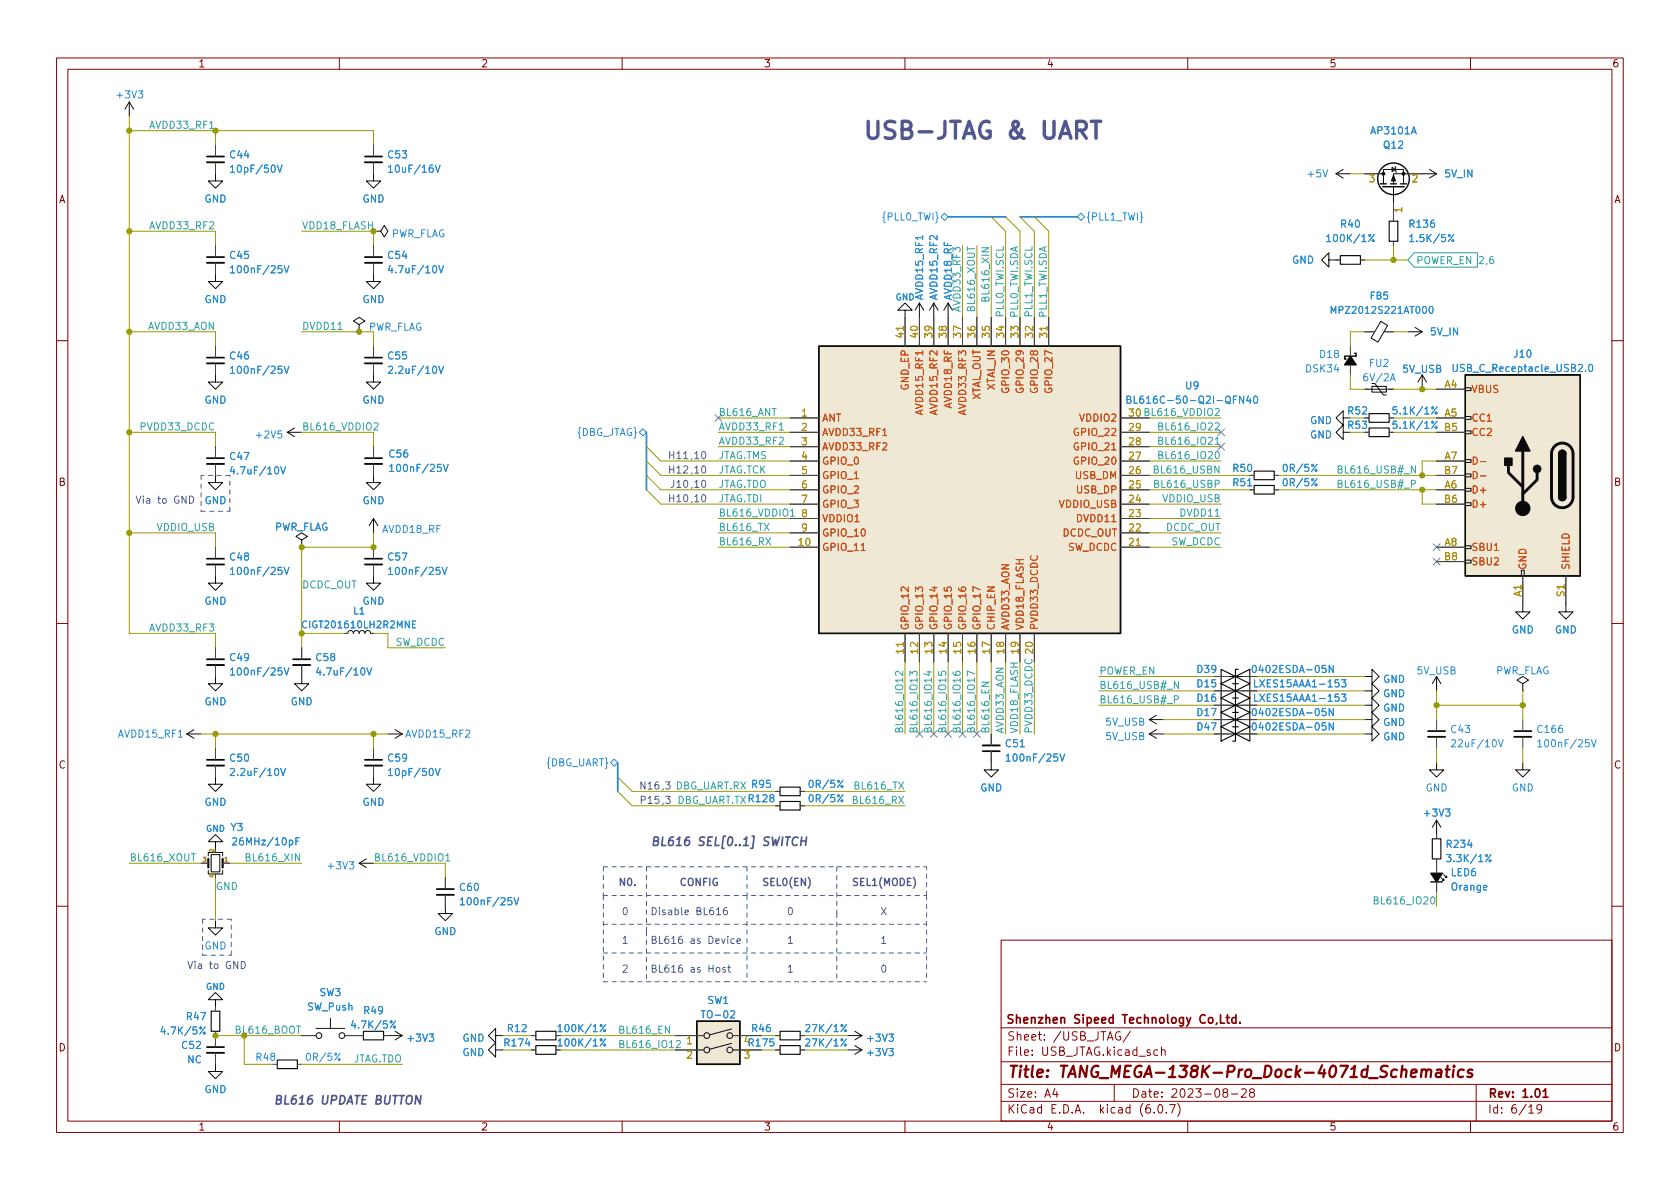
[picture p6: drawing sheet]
<svg xmlns="http://www.w3.org/2000/svg" width="297mm" height="210mm" viewBox="0 0 297 210" stroke-linecap="round" stroke-linejoin="round" font-family="sans-serif">
<defs><g id="words">
<text font-size="4.2" fill="#515593" x="152.4" y="24.6">USB-JTAG &amp; UART</text>
<text font-size="2.8" fill="#840000" x="178" y="190.6">Title: TANG_MEGA-138K-Pro_Dock-4071d_Schematics</text>
<g font-size="2.1" fill="#515593">
<text x="114.9" y="149.6">BL616 SEL[0..1] SWITCH</text>
<text x="48.3" y="195.3">BL616 UPDATE BUTTON</text>
</g>
<g font-size="2.1" fill="#840000">
<text x="177.8" y="181">Shenzhen Sipeed Technology Co,Ltd.</text>
<text x="178" y="184">Sheet: /USB_JTAG/</text>
<text x="178" y="186.7">File: USB_JTAG.kicad_sch</text>
<text x="178" y="196.9">KiCad E.D.A. kicad (6.0.7)</text>
<text x="178" y="194.1">Size: A4</text>
<text x="200" y="194.1">Date: 2023-08-28</text>
<text x="263" y="194.1">Rev: 1.01</text>
<text x="263" y="196.9">Id: 6/19</text>
</g>
<g font-size="1.8" fill="#840000">
<text x="35" y="11.9">1</text>
<text x="85" y="11.9">2</text>
<text x="135" y="11.9">3</text>
<text x="185" y="11.9">4</text>
<text x="235" y="11.9">5</text>
<text x="285" y="11.9">6</text>
<text x="10.3" y="35.9">A</text>
<text x="285.3" y="35.9">A</text>
<text x="10.3" y="85.9">B</text>
<text x="285.3" y="85.9">B</text>
<text x="10.3" y="135.9">C</text>
<text x="285.3" y="135.9">C</text>
<text x="10.3" y="185.9">D</text>
<text x="285.3" y="185.9">D</text>
<text x="35" y="199.9">1</text>
<text x="85" y="199.9">2</text>
<text x="135" y="199.9">3</text>
<text x="185" y="199.9">4</text>
<text x="235" y="199.9">5</text>
<text x="285" y="199.9">6</text>
</g>
<g font-size="1.8" fill="#268bd2">
<text x="20.8" y="17.4">+3V3</text>
<text x="242.5" y="23.7">AP3101A</text>
<text x="40.7" y="28">C44</text>
<text x="68.7" y="28">C53</text>
<text x="244.7" y="26.3">Q12</text>
<text x="36.1" y="35.8">GND</text>
<text x="41.4" y="30.5">10pF/50V</text>
<text x="64.1" y="35.8">GND</text>
<text x="69.3" y="30.5">10uF/16V</text>
<text x="231.3" y="31.4">+5V</text>
<text x="255.5" y="31.4">5V_IN</text>
<text x="69" y="42">PWR_FLAG</text>
<text x="156.3" y="39">{PLL0_TWI}</text>
<text x="192" y="39">{PLL1_TWI}</text>
<text x="237.1" y="40.3">R40</text>
<text x="249.3" y="40.3">R136</text>
<text x="40.7" y="45.8">C45</text>
<text x="68.7" y="45.8">C54</text>
<text x="228.4" y="46.6">GND</text>
<text x="235.1" y="42.8">100K/1%</text>
<text x="249.8" y="42.8">1.5K/5%</text>
<text x="36.1" y="53.6">GND</text>
<text x="41.5" y="48.3">100nF/25V</text>
<text x="64.1" y="53.6">GND</text>
<text x="69.4" y="48.3">4.7uF/10V</text>
<text x="163.2" y="52.9" transform="rotate(-90 163.2 52.9)">AVDD15_RF1</text>
<text x="165.7" y="52.9" transform="rotate(-90 165.7 52.9)">AVDD15_RF2</text>
<text x="168.3" y="53" transform="rotate(-90 168.3 53)">AVDD18_RF</text>
<text x="65" y="58.5">PWR_FLAG</text>
<text x="253" y="59.3">5V_IN</text>
<text x="40.7" y="63.6">C46</text>
<text x="68.7" y="63.6">C55</text>
<text x="231" y="65.8">DSK34</text>
<text x="233.4" y="63.3">D18</text>
<text x="242.2" y="64.9">FU2</text>
<text x="248" y="65.9">5V_USB</text>
<text x="257.5" y="65.8">USB_C_Receptacle_USB2.0</text>
<text x="267.8" y="63.2">J10</text>
<text x="36.1" y="71.4">GND</text>
<text x="41.5" y="66.1">100nF/25V</text>
<text x="64.1" y="71.4">GND</text>
<text x="69.4" y="66.1">2.2uF/10V</text>
<text x="201.3" y="71.4">BL616C-50-Q2I-QFN40</text>
<text x="209.7" y="68.8">U9</text>
<text x="241.4" y="67.4">6V/2A</text>
<text x="45.5" y="77.5">+2V5</text>
<text x="101.8" y="77.1">{DBG_JTAG}</text>
<text x="231.6" y="75">GND</text>
<text x="231.6" y="77.5">GND</text>
<text x="246.8" y="75.8">5.1K/1%</text>
<text x="246.8" y="73.3">5.1K/1%</text>
<text x="40.7" y="81.3">C47</text>
<text x="41.4" y="83.9">4.7uF/10V</text>
<text x="68.9" y="80.9">C56</text>
<text x="69.6" y="83.4">100nF/25V</text>
<text x="227.2" y="83.4">0R/5%</text>
<text x="36.1" y="89.1">GND</text>
<text x="64.1" y="89.1">GND</text>
<text x="218.1" y="86">R51</text>
<text x="227.2" y="86">0R/5%</text>
<text x="48.4" y="93.8">PWR_FLAG</text>
<text x="67.6" y="94.2">AVDD18_RF</text>
<text x="40.7" y="99.1">C48</text>
<text x="41.5" y="101.7">100nF/25V</text>
<text x="68.7" y="99.1">C57</text>
<text x="69.4" y="101.7">100nF/25V</text>
<text x="36.1" y="106.9">GND</text>
<text x="64.1" y="106.9">GND</text>
<text x="267.3" y="112">GND</text>
<text x="274.9" y="112">GND</text>
<text x="40.7" y="116.9">C49</text>
<text x="41.5" y="119.4">100nF/25V</text>
<text x="56" y="116.9">C58</text>
<text x="56.7" y="119.4">4.7uF/10V</text>
<text x="211.7" y="119">D39</text>
<text x="222.3" y="119">0402ESDA-05N</text>
<text x="250.6" y="119.2">5V_USB</text>
<text x="264.3" y="119.2">PWR_FLAG</text>
<text x="36.1" y="124.7">GND</text>
<text x="51.4" y="124.7">GND</text>
<text x="211.7" y="124.1">D16</text>
<text x="211.7" y="121.5">D15</text>
<text x="222.4" y="124.1">LXES15AAA1-153</text>
<text x="222.4" y="121.5">LXES15AAA1-153</text>
<text x="244.5" y="123.3">GND</text>
<text x="244.5" y="125.8">GND</text>
<text x="244.5" y="120.7">GND</text>
<text x="21" y="130.4">AVDD15_RF1</text>
<text x="71.8" y="130.4">AVDD15_RF2</text>
<text x="195.5" y="128.3">5V_USB</text>
<text x="195.5" y="130.9">5V_USB</text>
<text x="211.7" y="126.6">D17</text>
<text x="211.7" y="129.2">D47</text>
<text x="222.3" y="126.6">0402ESDA-05N</text>
<text x="222.3" y="129.2">0402ESDA-05N</text>
<text x="244.5" y="130.9">GND</text>
<text x="244.5" y="128.4">GND</text>
<text x="256.6" y="129.6">C43</text>
<text x="272" y="129.6">C166</text>
<text x="40.7" y="134.7">C50</text>
<text x="41.4" y="137.2">2.2uF/10V</text>
<text x="68.7" y="134.7">C59</text>
<text x="69.3" y="137.2">10pF/50V</text>
<text x="96.6" y="135.5">{DBG_UART}</text>
<text x="177.9" y="132.1">C51</text>
<text x="178.6" y="134.7">100nF/25V</text>
<text x="257.3" y="132.1">22uF/10V</text>
<text x="272.6" y="132.1">100nF/25V</text>
<text x="36.1" y="142.5">GND</text>
<text x="64.1" y="142.5">GND</text>
<text x="132.5" y="141.9">R128</text>
<text x="133" y="139.3">R95</text>
<text x="143.4" y="141.9">0R/5%</text>
<text x="143.4" y="139.3">0R/5%</text>
<text x="173.3" y="139.9">GND</text>
<text x="252" y="139.9">GND</text>
<text x="267.3" y="139.9">GND</text>
<text x="40.8" y="146.9">Y3</text>
<text x="41.9" y="149.5">26MHz/10pF</text>
<text x="252" y="144.4">+3V3</text>
<text x="255.9" y="149.9">R234</text>
<text x="58.2" y="153.7">+3V3</text>
<text x="256.3" y="152.4">3.3K/1%</text>
<text x="256.6" y="154.9">LED6</text>
<text x="81.4" y="157.5">C60</text>
<text x="82.1" y="160.1">100nF/25V</text>
<text x="256.7" y="157.5">Orange</text>
<text x="36.1" y="167.9">GND</text>
<text x="76.8" y="165.3">GND</text>
<text x="54.3" y="178.7">SW_Push</text>
<text x="56.5" y="176.1">SW3</text>
<text x="64.4" y="179.3">R49</text>
<text x="125.1" y="177.5">SW1</text>
<text x="29" y="182.9">4.7K/5%</text>
<text x="32.2" y="185.5">C52</text>
<text x="33.1" y="180.4">R47</text>
<text x="62.6" y="181.9">4.7K/5%</text>
<text x="72.3" y="184.2">+3V3</text>
<text x="81.7" y="184.2">GND</text>
<text x="89.3" y="185">R174</text>
<text x="89.8" y="182.5">R12</text>
<text x="99.2" y="185">100K/1%</text>
<text x="99.2" y="182.5">100K/1%</text>
<text x="124.5" y="180.1">TO-02</text>
<text x="131.6" y="184.7">4R175</text>
<text x="133" y="182.5">R46</text>
<text x="142.9" y="185">27K/1%</text>
<text x="142.9" y="182.5">27K/1%</text>
<text x="153.6" y="184.2">+3V3</text>
<text x="33.1" y="188">NC</text>
<text x="45.4" y="187.6">R48</text>
<text x="54.5" y="187.6">0R/5%</text>
<text x="81.7" y="186.7">GND</text>
<text x="153.6" y="186.7">+3V3</text>
<text x="36.1" y="193.3">GND</text>
</g>
<g font-size="1.8" fill="#2aa198">
<text x="26.8" y="22.8">AVDD33_RF1</text>
<text x="26.8" y="40.5">AVDD33_RF2</text>
<text x="53.3" y="40.5">VDD18_FLASH</text>
<text x="250.3" y="46.7">POWER_EN 2,6</text>
<text x="174.9" y="52.7" transform="rotate(-90 174.9 52.7)">BL616_XIN</text>
<text x="26.2" y="58.3">AVDD33_AON</text>
<text x="53.3" y="58.3">DVDD11</text>
<text x="169.8" y="54.7" transform="rotate(-90 169.8 54.7)">AVDD33_RF3</text>
<text x="172.4" y="54.6" transform="rotate(-90 172.4 54.6)">BL616_XOUT</text>
<text x="177.5" y="56" transform="rotate(-90 177.5 56)">PLL0_TWI.SCL</text>
<text x="180" y="56.2" transform="rotate(-90 180 56.2)">PLL0_TWI.SDA</text>
<text x="182.5" y="56" transform="rotate(-90 182.5 56)">PLL1_TWI.SCL</text>
<text x="185.1" y="56.2" transform="rotate(-90 185.1 56.2)">PLL1_TWI.SDA</text>
<text x="25.1" y="76.1">PVDD33_DCDC</text>
<text x="53.3" y="76.1">BL616_VDDIO2</text>
<text x="127" y="76.1">AVDD33_RF1</text>
<text x="127" y="73.6">BL616_ANT</text>
<text x="203" y="73.6">BL616_VDDIO2</text>
<text x="205.8" y="76.1">BL616_IO22</text>
<text x="127" y="81.2">JTAG.TMS</text>
<text x="127" y="78.6">AVDD33_RF2</text>
<text x="127" y="83.7">JTAG.TCK</text>
<text x="204.6" y="83.7">BL616_USBN</text>
<text x="205.8" y="78.6">BL616_IO21</text>
<text x="205.8" y="81.2">BL616_IO20</text>
<text x="236.2" y="83.7">BL616_USB#_N</text>
<text x="127" y="88.8">JTAG.TDI</text>
<text x="127" y="86.3">JTAG.TDO</text>
<text x="204.7" y="86.3">BL616_USBP</text>
<text x="205.6" y="88.8">VDDIO_USB</text>
<text x="236.2" y="86.3">BL616_USB#_P</text>
<text x="27.8" y="93.9">VDDIO_USB</text>
<text x="127" y="93.9">BL616_TX</text>
<text x="127" y="91.3">BL616_VDDIO1</text>
<text x="206.1" y="93.9">DCDC_OUT</text>
<text x="208.9" y="91.3">DVDD11</text>
<text x="127" y="96.4">BL616_RX</text>
<text x="207" y="96.4">SW_DCDC</text>
<text x="53.3" y="104">DCDC_OUT</text>
<text x="26.8" y="111.7">AVDD33_RF3</text>
<text x="69.8" y="114.2">SW_DCDC</text>
<text x="194.3" y="119.3">POWER_EN</text>
<text x="194.3" y="121.8">BL616_USB#_N</text>
<text x="194.3" y="124.4">BL616_USB#_P</text>
<text x="159.7" y="129.8" transform="rotate(-90 159.7 129.8)">BL616_IO12</text>
<text x="162.2" y="129.8" transform="rotate(-90 162.2 129.8)">BL616_IO13</text>
<text x="164.8" y="129.8" transform="rotate(-90 164.8 129.8)">BL616_IO14</text>
<text x="167.3" y="129.8" transform="rotate(-90 167.3 129.8)">BL616_IO15</text>
<text x="169.8" y="129.8" transform="rotate(-90 169.8 129.8)">BL616_IO16</text>
<text x="172.4" y="129.8" transform="rotate(-90 172.4 129.8)">BL616_IO17</text>
<text x="174.9" y="129.8" transform="rotate(-90 174.9 129.8)">BL616_EN</text>
<text x="177.5" y="129.8" transform="rotate(-90 177.5 129.8)">AVDD33_AON</text>
<text x="180" y="129.8" transform="rotate(-90 180 129.8)">VDD18_FLASH</text>
<text x="182.5" y="129.8" transform="rotate(-90 182.5 129.8)">PVDD33_DCDC</text>
<text x="151.3" y="142.1">BL616_RX</text>
<text x="151.5" y="139.6">BL616_TX</text>
<text x="22.9" y="152.3">BL616_XOUT</text>
<text x="44.1" y="152.3">BL616_XIN</text>
<text x="66" y="152.3">BL616_VDDIO1</text>
<text x="38.1" y="157.4">GND</text>
<text x="243.9" y="159.9">BL616_IO20</text>
<text x="109.2" y="182.8">BL616_EN</text>
<text x="109.2" y="185.3">BL616_IO12</text>
<text x="62.2" y="187.9">JTAG.TDO</text>
</g>
<g font-size="1.8" fill="#b58900">
<text x="242.1" y="32.3">3</text>
<text x="249.7" y="32.3">2</text>
<text x="247.9" y="37.6" transform="rotate(-90 247.9 37.6)">1</text>
<text x="159.8" y="59.7" transform="rotate(-90 159.8 59.7)">41</text>
<text x="162.3" y="59.7" transform="rotate(-90 162.3 59.7)">40</text>
<text x="164.8" y="59.7" transform="rotate(-90 164.8 59.7)">39</text>
<text x="167.4" y="59.7" transform="rotate(-90 167.4 59.7)">38</text>
<text x="169.9" y="59.7" transform="rotate(-90 169.9 59.7)">37</text>
<text x="172.5" y="59.7" transform="rotate(-90 172.5 59.7)">36</text>
<text x="175" y="59.7" transform="rotate(-90 175 59.7)">35</text>
<text x="177.5" y="59.7" transform="rotate(-90 177.5 59.7)">34</text>
<text x="180.1" y="59.7" transform="rotate(-90 180.1 59.7)">33</text>
<text x="182.6" y="59.7" transform="rotate(-90 182.6 59.7)">32</text>
<text x="185.2" y="59.7" transform="rotate(-90 185.2 59.7)">31</text>
<text x="255.4" y="68.6">A4</text>
<text x="141.7" y="73.7">1</text>
<text x="141.7" y="76.2">2</text>
<text x="199.7" y="76.2">29</text>
<text x="199.7" y="73.7">30</text>
<text x="255.4" y="73.7">A5</text>
<text x="255.4" y="76.2">B5</text>
<text x="141.7" y="78.7">3</text>
<text x="141.7" y="81.3">4</text>
<text x="141.7" y="83.8">5</text>
<text x="199.7" y="83.8">26</text>
<text x="199.7" y="81.3">27</text>
<text x="199.7" y="78.7">28</text>
<text x="255.4" y="81.3">A7</text>
<text x="255.4" y="83.8">B7</text>
<text x="141.7" y="86.4">6</text>
<text x="141.7" y="88.9">7</text>
<text x="199.7" y="88.9">24</text>
<text x="199.7" y="86.4">25</text>
<text x="255.4" y="86.4">A6</text>
<text x="255.4" y="88.9">B6</text>
<text x="141.7" y="91.4">8</text>
<text x="141.7" y="94">9</text>
<text x="199.7" y="94">22</text>
<text x="199.7" y="91.4">23</text>
<text x="141.3" y="96.5">10</text>
<text x="199.7" y="96.5">21</text>
<text x="255.4" y="96.5">A8</text>
<text x="255.4" y="99.1">B8</text>
<text x="269" y="105.5" transform="rotate(-90 269 105.5)">A1</text>
<text x="276.6" y="105.5" transform="rotate(-90 276.6 105.5)">S1</text>
<text x="159.8" y="115.5" transform="rotate(-90 159.8 115.5)">11</text>
<text x="162.3" y="115.5" transform="rotate(-90 162.3 115.5)">12</text>
<text x="164.8" y="115.5" transform="rotate(-90 164.8 115.5)">13</text>
<text x="167.4" y="115.5" transform="rotate(-90 167.4 115.5)">14</text>
<text x="169.9" y="115.5" transform="rotate(-90 169.9 115.5)">15</text>
<text x="172.5" y="115.5" transform="rotate(-90 172.5 115.5)">16</text>
<text x="175" y="115.5" transform="rotate(-90 175 115.5)">17</text>
<text x="177.5" y="115.5" transform="rotate(-90 177.5 115.5)">18</text>
<text x="180.1" y="115.5" transform="rotate(-90 180.1 115.5)">19</text>
<text x="182.6" y="115.5" transform="rotate(-90 182.6 115.5)">20</text>
<text x="121.4" y="184.7">1</text>
<text x="121.4" y="187.2">2</text>
<text x="131.6" y="187.2">3</text>
</g>
<g font-size="1.8" fill="#cb4b16">
<text x="160.7" y="69" transform="rotate(-90 160.7 69)">GND_EP</text>
<text x="173.4" y="71.1" transform="rotate(-90 173.4 71.1)">XTAL_OUT</text>
<text x="175.9" y="69.1" transform="rotate(-90 175.9 69.1)">XTAL_IN</text>
<text x="178.4" y="69.1" transform="rotate(-90 178.4 69.1)">GPIO_30</text>
<text x="181" y="69.1" transform="rotate(-90 181 69.1)">GPIO_29</text>
<text x="183.5" y="69.1" transform="rotate(-90 183.5 69.1)">GPIO_28</text>
<text x="186.1" y="69.1" transform="rotate(-90 186.1 69.1)">GPIO_27</text>
<text x="260.1" y="69.5">VBUS</text>
<text x="145.3" y="74.5">ANT</text>
<text x="145.3" y="77.1">AVDD33_RF1</text>
<text x="163.2" y="73" transform="rotate(-90 163.2 73)">AVDD15_RF1</text>
<text x="165.7" y="73" transform="rotate(-90 165.7 73)">AVDD15_RF2</text>
<text x="168.3" y="72" transform="rotate(-90 168.3 72)">AVDD18_RF</text>
<text x="170.8" y="73" transform="rotate(-90 170.8 73)">AVDD33_RF3</text>
<text x="190.2" y="77.1">GPIO_22</text>
<text x="191" y="74.5">VDDIO2</text>
<text x="260.1" y="74.5">CC1</text>
<text x="260.1" y="77.1">CC2</text>
<text x="145.3" y="79.6">AVDD33_RF2</text>
<text x="145.3" y="82.2">GPIO_0</text>
<text x="190.2" y="82.2">GPIO_20</text>
<text x="190.2" y="79.6">GPIO_21</text>
<text x="260.1" y="82.2">D-</text>
<text x="145.3" y="84.7">GPIO_1</text>
<text x="145.3" y="87.2">GPIO_2</text>
<text x="145.3" y="89.8">GPIO_3</text>
<text x="187.3" y="89.8">VDDIO_USB</text>
<text x="190.1" y="84.7">USB_DM</text>
<text x="190.4" y="87.2">USB_DP</text>
<text x="260.1" y="87.2">D+</text>
<text x="260.1" y="89.8">D+</text>
<text x="260.1" y="84.7">D-</text>
<text x="145.3" y="92.3">VDDIO1</text>
<text x="145.3" y="94.9">GPIO_10</text>
<text x="187.8" y="94.9">DCDC_OUT</text>
<text x="190.6" y="92.3">DVDD11</text>
<text x="145.3" y="97.4">GPIO_11</text>
<text x="188.7" y="97.4">SW_DCDC</text>
<text x="260.1" y="97.4">SBU1</text>
<text x="260.1" y="99.9">SBU2</text>
<text x="269.9" y="100.8" transform="rotate(-90 269.9 100.8)">GND</text>
<text x="277.5" y="100.8" transform="rotate(-90 277.5 100.8)">SHIELD</text>
<text x="160.7" y="111.5" transform="rotate(-90 160.7 111.5)">GPIO_12</text>
<text x="163.2" y="111.5" transform="rotate(-90 163.2 111.5)">GPIO_13</text>
<text x="165.7" y="111.5" transform="rotate(-90 165.7 111.5)">GPIO_14</text>
<text x="168.3" y="111.5" transform="rotate(-90 168.3 111.5)">GPIO_15</text>
<text x="170.8" y="111.5" transform="rotate(-90 170.8 111.5)">GPIO_16</text>
<text x="173.4" y="111.5" transform="rotate(-90 173.4 111.5)">GPIO_17</text>
<text x="175.9" y="111.5" transform="rotate(-90 175.9 111.5)">CHIP_EN</text>
<text x="178.4" y="111.5" transform="rotate(-90 178.4 111.5)">AVDD33_AON</text>
<text x="181" y="111.5" transform="rotate(-90 181 111.5)">VDD18_FLASH</text>
<text x="183.5" y="111.5" transform="rotate(-90 183.5 111.5)">PVDD33_DCDC</text>
</g>
<g font-size="1.8" fill="#493f36">
<text x="238.4" y="75.8">R53</text>
<text x="238.4" y="73.3">R52</text>
<text x="218.1" y="83.4">R50</text>
</g>
<g font-size="1.8" fill="#515593">
<text x="118.7" y="81.2">H11,10</text>
<text x="118.7" y="83.7">H12,10</text>
<text x="23.9" y="89.1">Via to GND</text>
<text x="118.7" y="88.8">H10,10</text>
<text x="119" y="86.3">J10,10</text>
<text x="113.6" y="139.6">N16,3 DBG_UART.RX R95</text>
<text x="113.7" y="142.1">P15,3 DBG_UART.TX R128</text>
<text x="109.2" y="156.6">N0.</text>
<text x="109.9" y="161.8">0</text>
<text x="114.9" y="161.8">Disable BL616</text>
<text x="120" y="156.6">CONFIG</text>
<text x="134.6" y="156.6">SEL0(EN)</text>
<text x="139.1" y="161.8">0</text>
<text x="150.5" y="156.6">SEL1(MODE)</text>
<text x="155.6" y="161.8">X</text>
<text x="109.9" y="166.9">1</text>
<text x="114.9" y="166.9">BL616 as Device</text>
<text x="139.1" y="166.9">1</text>
<text x="155.6" y="166.9">1</text>
<text x="33" y="171.3">Via to GND</text>
<text x="109.9" y="172">2</text>
<text x="114.9" y="172">BL616 as Host</text>
<text x="139.1" y="172">1</text>
<text x="155.6" y="172">0</text>
</g>
<text font-size="1.8" fill="#859900" x="41.9" y="182.8">BL616_BOOT</text>
<g font-size="1.7" fill="#268bd2">
<text x="242.3" y="52.9">FB5</text>
<text x="235.9" y="55.5">MPZ2012S221AT000</text>
<text x="54.1" y="111.1">CIGT201610LH2R2MNE</text>
<text x="62.5" y="108.6">L1</text>
</g>
<g font-size="1.5" fill="#268bd2">
<text x="158.3" y="53.1">GND</text>
<text x="36.4" y="147.1">GND</text>
<text x="36.4" y="175">GND</text>
</g>
<g font-size="1.1" fill="#b58900">
<text x="35.9" y="152.4">3</text>
<text x="37.8" y="155.2" transform="rotate(-90 37.8 155.2)">4</text>
<text x="37.8" y="150.7" transform="rotate(-90 37.8 150.7)">2</text>
<text x="39.7" y="152.4">1</text>
</g>
</g></defs>
<g fill="none" stroke="#840000" stroke-width=".18">
<path d="M10 10.2h277v190.1h-277zM12 12.2h273v186.1h-273zM60 10.2v2M110 10.2v2M160 10.2v2M210 10.2v2M260 10.2v2M10 60.2h2M285 60.2h2M10 110.2h2M285 110.2h2M10 160.2h2"/>
<path d="M177 166.3h108v32h-108zM285 160.2h2M60 198.3v2M110 198.3v2M160 198.3v2M177 194.8h108M177 191.8h108M177 187.8h108M177 181.8h108M186.5 192.5l-.4 1h1M186.9 193v1M197 191.8v3"/>
<path d="M198.1 182.5a.74 .74 0 0 0-.9 .5 .74 .74 0 0 0 .5 .9l.4-.1v-.5h-.2M199.9 182.4l-1.3 1.9M204.1 196.7v.1M204.7 185.7l-.4-.1-.3 .3v.4l.1 .3h.6M204.9 195.4l.2-.1a.81 .81 0 0 1 .6 .7 .81 .81 0 0 1-.3 .8h-.2a.81 .81 0 0 1-.6-.6 .81 .81 0 0 1 .3-.8zM205.4 185.8l.2-.2 .3 .1 .1 .9M205.4 185.1v1.5M206.2 196.7v.1M206.8 195.3h1l-.7 1.5M208.2 195.1a1.72 1.72 0 0 1 0 2.3M210 198.3v2M216.5 193.2l-.3-.3 .1-.2 .2-.2 .4 .1 .2 .2-.1 .2-.6 .2-.2 .3 .1 .4 .2 .1h.4l.2-.3v-.2l-.3-.3"/>
<path d="M217.7 193.5h1.2M219.5 192.7l.6-.2 .2 .2 .1 .3-1 1h1M221.2 193.2l-.3-.3 .1-.2 .2-.2 .4 .1 .2 .2-.1 .2-.6 .2-.2 .3 .1 .4 .2 .1h.3l.3-.3-.1-.4-.2-.1M260 198.3v2M261 191.8v6.5M270.3 195.8l.4-.5v1.5M270.3 196.8h.9M272.6 196l-.3 .3h-.3l-.3-.3 .2-.6 .4-.1 .2 .2a.99 .99 0 0 1-.3 1.3h-.3"/>
</g>
<path d="M215.8 179.4v1.5h.7M216.8 179.9h.6M217 179.4v1.3l.4 .2M218.5 179.4v1.5M218.5 180l-.4-.1-.3 .3v.4l.1 .3h.6M219.2 180.8v.1M272.8 193l.5-.5v1.5M272.8 194h.9" fill="none" stroke="#840000" stroke-width=".3"/>
<path d="M251.4 189.3a.49 .49 0 0 1 .8 .1l-.1 1.1M252.2 189.4a.5 .5 0 0 1 .8-.2l-.1 1.3M254 189.2l.2-.1 .6 .1-.1 1.3M254.9 189.6l-.7 .1a.4 .4 0 0 0-.4 .3 .4 .4 0 0 0 .3 .5l.7-.1M255.6 189.1h.7M256 188.5l-.3 1.7 .1 .2 .4 .1M257 189.1l-.2 1.4M257.1 188.5l-.1 .1 .1 .1 .1-.1-.1-.1v.2M258.8 189.2a.66 .66 0 0 0-1 .3l-.1 .6 .2 .3 .2 .1 .6-.1M260.3 189.2a.49 .49 0 0 0-.8 .3l.3 .3 .5 .1v.2l-.1 .3-.2 .1-.6-.1" fill="none" stroke="#840000" stroke-width=".4"/>
<g fill="none" stroke="#0a0a0a" stroke-width=".18">
<path d="M22.9 18l-.8 1.3M22.9 18v2.6M22.9 18l.7 1.3M38.1 30.7v1.3h1.3l-1.3 1.3-1.3-1.3h1.3M66 30.7v1.3h1.3l-1.3 1.3-1.2-1.3h1.2M236.2 30.7l1.3 .8M236.2 30.7h2.6M237.5 30l-1.3 .7M243.8 30.7h.8M244.6 32.5v-2.5h3.6v2.5M246.1 29.6l.7 .4-.7 .3zM246.4 33v2.8"/>
<path d="M246.6 29.5l.2 .1v.7l.1 .2M248.9 30.7h-2.5v1.8M251.5 30.7h2.5M252.7 30l1.3 .7M254 30.7l-1.3 .8M38.1 48.5v1.3h1.3l-1.3 1.2-1.3-1.2h1.3M63.5 57.4l1-.6-1-.7-1 .7 1 .6v1.3M66 48.5v1.3h1.3l-1.3 1.2-1.2-1.2h1.2M66 40.9h1.3l.6-1 .7 1-.7 1-.6-1M160 54.9h1.3l-1.3-1.3-1.3 1.3h1.3v1.2M162.6 53.6l-.8 1.3M162.6 53.6v2.5"/>
<path d="M162.6 53.6l.7 1.3M165.1 53.6l-.8 1.3M165.1 53.6v2.5M165.1 53.6l.8 1.3M167.6 53.6l-.7 1.3M167.6 53.6v2.5M167.6 53.6l.8 1.3M234.9 46v-1.3l-1.2 1.3 1.2 1.2v-1.2h1.3M242.6 58.7h.5M244.1 56.8l1.2 .8-1.7 2.9-1.2-.7zM244.7 58.7h.4M248.9 58.7h2.6"/>
<path d="M250.2 57.9l1.3 .8M251.5 58.7l-1.3 .7M38.1 66.3v1.3h1.3l-1.3 1.2-1.3-1.2h1.3M50.8 76.4l1.3 .8M50.8 76.4h2.5M52.1 75.7l-1.3 .7M66 66.3v1.3h1.3l-1.3 1.2-1.2-1.2h1.2M237.5 73.9v1.3l-1.3-1.3 1.3-1.3v1.3h1.3M237.5 76.4v1.3l-1.3-1.3 1.3-1.2v1.2h1.3M238.8 63v1.5M241.3 68.8h5.1M242.6 68.3h2.5v1h-2.5z"/>
<path d="M242.6 67.8h.5l1.5 2h.5M251.5 66.3l.7 1.3M251.5 66.3v2.5M251.5 66.3l-.8 1.3M259.1 76.2h1v.5h-1zM259.1 73.7h1v.5h-1zM259.1 68.6h1v.5h-1zM38.1 84.1v1.2h1.3l-1.3 1.3-1.3-1.3h1.3M53.3 95.5l1.1-.6-1.1-.7-1 .7 1 .6v1.3M66 84.1v1.2h1.3l-1.3 1.3-1.2-1.3h1.2M66 91.7l.8 1.3M66 91.7v2.5"/>
<path d="M66 91.7l-.7 1.3M259.1 99.1h1v.5h-1zM259.1 96.5h1v.5h-1zM259.1 88.9h1v.5h-1zM259.1 86.4h1v.5h-1zM259.1 83.8h1v.5h-1zM259.1 81.3h1v.5h-1zM38.1 101.8v1.3h1.3l-1.3 1.3-1.3-1.3h1.3M38.1 119.6v1.3h1.3l-1.3 1.3-1.3-1.3h1.3M53.3 119.6v1.3h-1.2l1.2 1.3 1.3-1.3h-1.3M61.5 112l.1-.4 .4-.1 .3 .1 .2 .4 .1-.3 .3-.2 .4 .1 .2 .4 .2-.4 .4-.1 .3 .2 .1 .3 .2-.4 .4-.1 .3 .2 .1 .3M66 101.8v1.3h-1.2l1.2 1.3 1.3-1.3h-1.3"/>
<path d="M217.2 119.6h2.5M241.3 119.6h1.3v-1.2l1.2 1.2-1.2 1.3v-1.3M254 119.6l.8 1.3M254 119.6v2.6M254 119.6l-.8 1.3M269 100.8h.5v1h-.5zM269.2 106.9v1.3h-1.2l1.2 1.3 1.3-1.3h-1.3M276.9 106.9v1.3h-1.3l1.3 1.3 1.2-1.3h-1.2M33 129.8h2.6M33 129.8l1.3 .8M34.3 129l-1.3 .8M38.1 137.4v1.3h1.3l-1.3 1.2-1.3-1.2h1.3"/>
<path d="M66 137.4v1.3h1.3l-1.3 1.2-1.2-1.2h1.2M68.6 129.8h2.5M69.8 129l1.3 .8M71.1 129.8l-1.3 .8M175.3 134.9v1.2h1.2l-1.2 1.3-1.3-1.3h1.3M203.2 129.8h2.5M203.2 127.2h2.5M203.2 127.2l1.3 .8M203.2 129.8l1.3 .8M204.5 126.5l-1.3 .7M204.5 129l-1.3 .8M217.2 129.8h2.5"/>
<path d="M217.2 127.2h2.5M217.2 124.7h2.5M217.2 122.2h2.5M241.3 122.2h1.3v-1.3l1.2 1.3-1.2 1.2v-1.2M241.3 124.7h1.3v-1.3l1.2 1.3-1.2 1.3v-1.3M241.3 129.8h1.3v-1.3l1.2 1.3-1.2 1.3v-1.3M241.3 127.2h1.3v-1.2l1.2 1.2-1.2 1.3v-1.3M254 134.9v1.2h1.3l-1.3 1.3-1.3-1.3h1.3M269.2 120.9l1.1-.6-1.1-.7-1 .7 1 .6v1.3M269.2 134.9v1.2h1.3l-1.3 1.3-1.2-1.3h1.2M36.8 151.4v-.7h2.6v.7M36.8 153.9v.7h2.6v-.7"/>
<path d="M37.3 151.1h1.6v3.1h-1.6zM38.1 148.8h1.3l-1.3-1.2-1.3 1.2h1.3v1.3M63.5 152.6l1.3 .8M63.5 152.6h2.5M64.8 151.9l-1.3 .7M254 145v2.6M254 154.2v1.8M254 145l-.8 1.3M254 145l.8 1.3M254.8 155.2l.5 .5v-.3v.3h-.3M255.3 154.7l.5 .5v-.3v.3h-.3M38.1 162.8v1.3h1.3l-1.3 1.2-1.3-1.2h1.3"/>
<path d="M38.1 176.8h1.3l-1.3-1.3-1.3 1.3h1.3v1.2M78.7 160.3v1.2h1.3l-1.3 1.3-1.2-1.3h1.2M38.1 188.2v1.3h-1.3l1.3 1.2 1.3-1.2h-1.3M55.9 181.9h5.1M58.4 180.1v1.8M68.6 183.1h2.5M69.8 182.4l1.3 .7M71.1 183.1l-1.3 .8M87.6 185.7v-1.3l-1.2 1.3 1.2 1.2v-1.2h1.3M87.6 183.1v-1.2l-1.2 1.2 1.2 1.3v-1.3h1.3M129.4 184.5l-3.9 1M129.4 182l-3.9 1"/>
<path d="M149.9 185.7h2.5M149.9 183.1h2.5M151.1 184.9l1.3 .8M151.1 182.4l1.3 .7M152.4 185.7l-1.3 .7M152.4 183.1l-1.3 .8"/>
<circle cx="56.4" cy="183.1" r=".51"/>
<circle cx="60.5" cy="183.1" r=".51"/>
<circle cx="125" cy="185.7" r=".51"/>
<circle cx="125" cy="183.1" r=".51"/>
<circle cx="129" cy="185.7" r=".51"/>
<circle cx="129" cy="183.1" r=".51"/>
</g>
<g fill="none" stroke="#493f36" stroke-width=".18">
<path d="M38.1 25.6v2.1M38.1 28.7v2M66 25.6v2.1M66 28.7v2M241.3 30.7h2.5M246.4 35.8v3.3M248.9 30.7h2.6M38.1 43.4v2.1M38.1 46.5v2M63.5 58.7h.1M66 43.4v2.1M66 46.5v2"/>
<path d="M160 56.1v5.1M162.6 56.1v5.1M165.1 56.1v5.1M167.6 56.1v5.1M170.2 56.1v5.1M172.7 56.1v5.1M175.3 56.1v5.1M177.8 56.1v5.1M180.3 56.1v5.1M182.9 56.1v5.1M185.4 56.1v5.1M236.2 46h.8"/>
<path d="M240.5 46h.8M241.3 58.7h1.3M245.1 58.7h1.3M246.4 42.7v.7M38.1 61.2v2M38.1 64.3v2M38.1 79v2M66 61.2v2M66 64.3v2M66 79v2M139.7 73.9h5.1M139.7 76.4h5.1"/>
<path d="M139.7 79h5.1M198.1 73.9h5.1M198.1 76.4h5.1M198.1 79h5.1M238.8 61.2v1.8M238.8 64.5v1.8M241.3 68.8h.6M245.6 73.9h.8M245.6 76.4h.8M245.7 68.8h.7M254 68.8h5.1M254 73.9h5.1"/>
<path d="M254 76.4h5.1M38.1 82v2.1M38.1 96.8v2M38.1 99.8v2M53.3 96.8h.1M66 82v2.1M66 96.8v2M66 99.8v2M139.7 86.6h5.1M139.7 81.5h5.1M139.7 96.8h5.1M139.7 89.1h5.1"/>
<path d="M139.7 84.1h5.1M139.7 94.2h5.1M139.7 91.7h5.1M198.1 86.6h5.1M198.1 81.5h5.1M198.1 96.8h5.1M198.1 89.1h5.1M198.1 84.1h5.1M198.1 94.2h5.1M198.1 91.7h5.1M221 86.6h.7M225.3 86.6h.8"/>
<path d="M225.3 84.1h.8M254 86.6h5.1M254 81.5h5.1M254 96.8h5.1M254 89.1h5.1M254 84.1h5.1M254 99.3h5.1M38.1 114.5v2.1M38.1 117.6v2M53.3 114.5v2.1M53.3 117.6v2M61 112h.5"/>
<path d="M65.5 112h.5M160 112v5.1M162.6 112v5.1M165.1 112v5.1M167.6 112v5.1M170.2 112v5.1M172.7 112v5.1M175.3 112v5.1M177.8 112v5.1M180.3 112v5.1M182.9 112v5.1M214.6 119.6h2.6"/>
<path d="M219.7 119.6h2.5M269.2 101.8v5.1M276.9 101.8v5.1M38.1 132.3v2.1M38.1 135.4v2M66 132.3v2.1M66 135.4v2M137.2 139.9h.7M141.5 139.9h.7M175.3 129.8v2M175.3 132.8v2.1M214.6 127.2h2.6"/>
<path d="M214.6 124.7h2.6M214.6 122.2h2.6M214.6 129.8h2.6M219.7 127.2h2.5M219.7 124.7h2.5M219.7 122.2h2.5M219.7 129.8h2.5M254 127.2v2.1M254 130.3v2M269.2 122.2h.1M269.2 127.2v2.1M269.2 130.3v2"/>
<path d="M35.6 152.6h1.2M39.4 152.6h1.2M78.7 155.2v2M78.7 158.2v2.1M137.2 142.5h.7M141.5 142.5h.7M254 147.6v.7M254 151.9v2.5M254 156v1.7M38.1 178v.8M38.1 182.4v2.8M38.1 186.2v2"/>
<path d="M52.6 188.2h.7M53.3 183.1h2.6M61 183.1h3.3M67.8 183.1h.8M94 185.7h.7M94 183.1h.7M98.3 185.7h.8M98.3 183.1h.8M119.4 185.7h5.1M119.4 183.1h5.1M129.5 185.7h5.1M129.5 183.1h5.1"/>
<path d="M137.2 185.7h.7M137.2 183.1h.7M141.5 185.7h.7M141.5 183.1h.7"/>
</g>
<g fill="none" stroke="#268bd2" stroke-width=".18">
<path d="M40.7 29.6l.4-.4v1.3M40.7 30.5h.8M49 29.2l.5 1.3 .4-1.3M68.7 29.6l.3-.4v1.3M68.7 30.5h.7M77 29.2l.4 1.3 .4-1.3M166.4 38.3l.6-.6 .6 .6-.6 .7zM190.5 38.3l.6-.6 .7 .6-.7 .7zM40.7 47.3l.4-.3v1.3M40.7 48.3h.8M50.2 47l.5 1.3 .4-1.3M69 46.9l-.3 .9h.8"/>
<path d="M77.6 47l.4 1.3 .4-1.3M234.6 41.8l.3-.3v1.2M234.6 42.7h.7M235.4 55.4v-1.2l.4 .9 .4-.9v1.2M243 41.5l-1 1.2M249.2 41.8l.4-.3v1.2M249.2 42.7h.8M252.8 54.3l.2-.1a.65 .65 0 0 1 .4 .6 .65 .65 0 0 1-.4 .6l-.3-.5zM257 41.5l-.9 1.2M40.7 65.1l.4-.3v1.2M40.7 66h.8M50.2 64.8l.5 1.2 .4-1.2"/>
<path d="M68.7 64.9l.5-.1 .2 .3-.8 .9h.8M77.6 64.8l.4 1.2 .4-1.2M113 76.4l.7-.6 .6 .6-.6 .7zM199.3 70.6h.5l.1-.2v-.2l-.6-.2v1.3h.4l.2-.1 .1-.3-.3-.3M200.5 70v1.3h.6M220.7 70l-.3 .9h.8M221 70.5v.8M221.8 70.2l.1-.2a.68 .68 0 0 1 .5 .7 .68 .68 0 0 1-.5 .6l-.1-.1-.2-.4zM254.1 74.5l-1 1.3M254.1 71.9l-1 1.3M256.9 64.4v1.1l.3 .2 .3-.1 .2-.1v-1.1M281 64.6l.2-.2a.68 .68 0 0 1 .4 .7 .68 .68 0 0 1-.4 .6l-.2-.1-.1-.4z"/>
<path d="M41 82.5l-.3 .9h.8M49.6 82.5l.5 1.3 .4-1.3M68.9 82.5l.4-.4v1.3M68.9 83.4h.7M78.4 82.1l.4 1.3 .4-1.3M40.7 100.7l.4-.4v1.3M40.7 118.5l.4-.4v1.3M40.7 101.6h.8M40.7 119.4h.8M50.2 100.3l.5 1.3 .4-1.3M50.2 118.1l.5 1.3 .4-1.3M54.2 109.9a.58 .58 0 0 0-.8 .4 .58 .58 0 0 0 .6 .7l.2-.1"/>
<path d="M56.3 118l-.3 .9h.8M64.9 118.1l.4 1.3 .4-1.3M68.7 100.7l.3-.4v1.3M68.7 101.6h.7M72.9 110.4h.4M73.5 109.8h-.6v1.2h.6M78.2 100.3l.4 1.3 .4-1.3M221.5 117.8l.2-.1a.68 .68 0 0 1 .4 .6 .68 .68 0 0 1-.4 .6l-.2-.1-.1-.4zM235.7 117.7v1.2l-.7-1.2v1.2M40.7 136l.5-.1 .3 .3-.8 1h.8M49.6 135.9l.5 1.3 .4-1.3M68.7 136.2l.3-.3v1.3"/>
<path d="M68.7 137.2h.7M77 135.9l.4 1.3 .4-1.3M107.9 134.9l.7-.7 .6 .7-.6 .6zM177.9 133.7l.4-.4v1.3M177.9 134.6h.7M187.4 133.3l.4 1.3 .4-1.3M221.5 125.4l.2-.1a.68 .68 0 0 1 .4 .6 .68 .68 0 0 1-.4 .7l-.2-.2-.1-.3zM221.5 127.9l.2-.1a.68 .68 0 0 1 .4 .7 .68 .68 0 0 1-.4 .6l-.2-.1-.1-.4zM221.8 122.7v1.3h.6M221.8 120.2v1.3h.6M235.7 125.3v1.3l-.7-1.3v1.3M235.7 127.8v1.3l-.7-1.3v1.3"/>
<path d="M237.2 122.7h.8l-.4 .5 .3 .1v.6l-.2 .1-.5-.1M237.2 120.2h.8l-.4 .5 .3 .1v.6l-.2 .1-.5-.1M256.6 130.9l.5-.1 .3 .4-.8 .9h.8M264.9 130.8l.5 1.3 .4-1.3M271.9 131.2l.3-.4v1.3M271.9 132.1h.7M281.4 130.8l.4 1.3 .4-1.3M41.1 148.3l.5-.2 .2 .4-.7 .9h.7M52.3 148.7h.4M52.9 148.1h-.6v1.3M81.4 159.1l.3-.4v1.3M90.9 158.7l.4 1.3 .4-1.3"/>
<path d="M255.8 151.1h.7l-.4 .5 .4 .1v.6l-.2 .1-.5-.1M263.6 151.1l-.9 1.3M81.4 160h.7M36.3 181.6l-1 1.3M69.9 180.5l-.9 1.3M98.7 184.1l.3-.4v1.3M98.7 181.5l.3-.3v1.2M98.7 185h.7M98.7 182.4h.7M107.1 183.7l-1 1.3M107.1 181.2l-1 1.2"/>
<circle cx="242.8" cy="42.6" r=".18"/>
<circle cx="256.9" cy="42.6" r=".18"/>
<circle cx="253.9" cy="73" r=".18"/>
<circle cx="253.9" cy="75.6" r=".18"/>
<circle cx="263.4" cy="152.2" r=".18"/>
<circle cx="36.1" cy="182.7" r=".18"/>
<circle cx="69.8" cy="181.6" r=".18"/>
<circle cx="106.9" cy="184.8" r=".18"/>
<circle cx="106.9" cy="182.3" r=".18"/>
</g>
<g fill="#eee8d5" stroke="#eee8d5" stroke-width=".18">
<path d="M259.1 66.3h20.3v35.5h-20.3z"/>
<path d="M144.8 61.2h53.3v50.8h-53.3z"/>
<path d="M123.2 180.6h7.6v7.6h-7.6z"/>
</g>
<g fill="none" stroke="#0a0a0a" stroke-width=".25">
<path d="M244.1 32.5h1M244.5 33h3.8M245.9 32.5h1M247.6 32.5h1.1M144.8 61.2h53.3v50.8h-53.3zM239.5 62.5h.3v.5h-2.1v.5h.3M259.1 66.3h20.3v35.5h-20.3zM275.6 87.9a.64 .64 0 0 0 .6 .6 .64 .64 0 0 0 .7-.6M275.6 80.3a.64 .64 0 0 1 .6-.7 .64 .64 0 0 1 .7 .7M253 156h2M123.2 180.6h7.6v7.6h-7.6z"/>
<circle cx="246.4" cy="31.6" r="2.79"/>
</g>
<path d="M269.2 79.8v10.1M274.9 78.9a1.9 1.9 0 0 1 2.1-.4 1.9 1.9 0 0 1 1.1 1.8v7.6a1.91 1.91 0 0 1-1.9 1.9 1.91 1.91 0 0 1-1.9-1.9v-7.8l.2-.6zM266.7 82.3v1.3l2.5 2.5M271.8 83.6v1.2l-2.6 2.6" fill="none" stroke="#0a0a0a" stroke-width=".51"/>
<g fill="#0a0a0a" stroke="#0a0a0a" stroke-width=".25">
<path d="M275.6 87.9h1.3a.64 .64 0 0 1-.7 .6 .64 .64 0 0 1-.6-.6z"/>
<path d="M275.6 80.3h1.3v7.6h-1.3z"/>
<path d="M275.8 79.8a.63 .63 0 0 1 .7-.1 .63 .63 0 0 1 .4 .6h-1.3z"/>
<path d="M269.2 77.2l1.3 2.6h-2.5z"/>
<path d="M266.1 81h1.2v1.3h-1.2z"/>
<path d="M238.8 63l1 1.5h-2.1z"/>
<path d="M253 154.4h2l-1 1.6z"/>
<circle cx="271.8" cy="82.9" r=".63"/>
</g>
<g fill="#0a0a0a" stroke="#0a0a0a" stroke-width=".18">
<path d="M246.4 31l.4 1h-.8z"/>
<circle cx="269.2" cy="89.9" r="1.27"/>
<circle cx="248.2" cy="30.7" r=".25"/>
<circle cx="244.6" cy="30.7" r=".25"/>
</g>
<path d="M156.1 77h.7M152.3 97.3h.7M261.7 81.6h1M261.7 84.2h1" fill="none" stroke="#cb4b16" stroke-width=".18"/>
<g fill="none" stroke="#0a0a0a" stroke-width=".33">
<path d="M36.6 28.7h3M64.5 28.7h3.1M36.6 46.5h3M64.5 46.5h3.1M36.6 64.3h3M64.5 64.3h3.1M36.6 99.8h3M36.6 82h3M64.5 99.8h3.1M64.5 82h3.1M36.6 117.6h3M51.8 117.6h3.1"/>
<path d="M36.6 135.4h3M64.5 135.4h3.1M173.7 131.8h3.1M252.5 130.3h3M267.7 130.3h3.1M77.2 158.2h3.1M36.6 186.2h3"/>
</g>
<g fill="none" stroke="#0a0a0a" stroke-width=".3">
<path d="M36.6 27.7h3M64.5 27.7h3.1M36.6 45.5h3M64.5 45.5h3.1M36.6 63.2h3M64.5 63.2h3.1M36.6 98.8h3M36.6 81h3M64.5 98.8h3.1M64.5 81h3.1M36.6 116.6h3M51.8 116.6h3.1"/>
<path d="M36.6 134.4h3M64.5 134.4h3.1M173.7 132.8h3.1M252.5 129.3h3M267.7 129.3h3.1M77.2 157.2h3.1M36.6 185.2h3"/>
</g>
<g fill="none" stroke="#0a0a0a" stroke-width=".2">
<path d="M245.6 39.1h1.5v3.6h-1.5zM237 45.2h3.5v1.5h-3.5zM242.1 75.7h3.5v1.5h-3.5zM242.1 73.1h3.5v1.6h-3.5zM221.7 83.3h3.6v1.5h-3.6zM221.7 85.8h3.6v1.6h-3.6zM215.9 118.4l2.5 1.2-2.5 1.3zM218.4 119.6l2.6-1.2v2.5zM218.9 118.4h-.5v2.5h-.5M137.9 139.2h3.6v1.5h-3.6zM215.9 126l2.5 1.2-2.5 1.3zM215.9 123.4l2.5 1.3-2.5 1.3z"/>
<path d="M215.9 120.9l2.5 1.3-2.5 1.2zM215.9 128.5l2.5 1.3-2.5 1.3zM218.4 127.2l2.6-1.2v2.5zM218.4 124.7l2.6-1.3v2.6zM218.4 122.2l2.6-1.3v2.5zM218.4 129.8l2.6-1.3v2.6zM218.9 126h-.5v2.5h-.5M218.9 123.4h-.5v2.6h-.5M218.9 120.9h-.5v2.5h-.5M218.9 128.5h-.5v2.6h-.5M137.9 141.7h3.6v1.6h-3.6zM253.2 148.3h1.6v3.6h-1.6z"/>
<path d="M37.3 178.8h1.6v3.6h-1.6zM49 187.4h3.6v1.6h-3.6zM64.3 182.4h3.5v1.5h-3.5zM94.7 184.9h3.6v1.5h-3.6zM94.7 182.4h3.6v1.5h-3.6zM137.9 184.9h3.6v1.5h-3.6zM137.9 182.4h3.6v1.5h-3.6z"/>
</g>
<path d="M36.8 151.9v1.5M39.4 151.9v1.5" fill="none" stroke="#0a0a0a" stroke-width=".38"/>
<g fill="none" stroke="#2aa198" stroke-width=".18">
<path d="M174.2 52.8l.2-.3 .3 .1 .2 .2v.4h-1.3l.1-.6h.2l.2 .1 .1 .5M250 44.7h11.2v2.5h-11.2l-1.1-1.2zM66.1 74.9l.5-.1 .2 .3-.7 .9h.7M136.5 72.2h.7M137.8 76h.7M202.5 72.8h.5l.1-.2v-.3l-.6-.1v1.3h.4l.2-.1 .1-.3-.3-.3M204.9 75.4l.5-.1 .1-.2v-.2l-.6-.1v1.2h.5l.1-.1 .1-.3-.3-.2M204.9 77.9h.5l.1-.2v-.3l-.6-.1v1.3h.5l.1-.1 .1-.3-.3-.3M135.1 92.5l.9 1.3M135.4 95.1l.9 1.3M136 92.5l-.9 1.3M136.3 95.1l-.9 1.3"/>
<path d="M139.8 90.4l.3-.4v1.3M139.8 91.3h.7M204.1 83l.5-.1 .2-.1-.1-.3-.6-.1v1.3h.5l.2-.2v-.3l-.3-.2M204.2 85.5h.5l.1-.2v-.3l-.6-.1v1.3h.4l.2-.1 .1-.3-.3-.3M204.9 80.5l.5-.1 .1-.2v-.2l-.6-.2v1.3h.5l.1-.1 .1-.3-.3-.2M249.5 85.6l.6-.1 .2-.1-.1-.4-.7-.1v1.3M250.3 82.4v1.3l-.8-1.3v1.3M159.6 118.7v.8l-.9-.8-.4 .2 .2 .5M160.9 119.5v-.8l.5 .4 .1-.3h.5l.2 .1-.2 .6M163.8 118.8h.9M164.3 118.6v.8l-.9-.3M166 118.8v.6h.6l-.2-.2 .1-.4 .2-.1 .4 .1 .1 .1-.1 .5"/>
<path d="M168.5 118.8l.1 .4a.85 .85 0 0 0 1.2 0l-.2-.4-.4-.1-.2 .2v.3l.2 .2M172.3 119.2l-1.3-.6v.9M173.6 120.6h1.3l-1.3 .8h1.3M207.6 123.7l.6-.1 .2-.1-.1-.4-.7-.1v1.3M208.4 120.5v1.3l-.8-1.3v1.3M33.8 151h.7M43.5 151.6l.6-.1 .1-.2-.1-.2-.6-.1v1.2h.5l.2-.1 .1-.3-.3-.2M78.8 151.3l.4-.3v1.2M78.8 152.2h.7M243 159.2l.5-.1 .1-.1v-.3l-.6-.1v1.3h.5l.1-.2 .1-.3-.3-.2M118.4 181.4v1.3l-.8-1.3v1.3M119.6 184.1l.5-.1 .2 .4-.8 .9h.8"/>
</g>
<path d="M192.9 21.5h1.7M193.8 21.5v3" fill="none" stroke="#515593" stroke-width=".6"/>
<path d="M142.9 155.1a1.46 1.46 0 0 1 0 2" fill="none" stroke="#515593" stroke-width=".25"/>
<path d="M33.5 87.7a.64 .64 0 0 1 .7 .7 .64 .64 0 0 1-.7 .6zM42.7 170a.64 .64 0 0 1 .7 .7 .64 .64 0 0 1-.7 .6zM126.7 160.9l.3-.4v1.3M126.7 161.8h.7M126.7 171.1h.3l.3 .2v.4l-.3 .2h-.3l-.1-.2zM128.3 171.1h-.3l-.2 .2v.1l.5 .2v.3h-.5M128.5 160.5l-.4 .1a.85 .85 0 0 0 0 1.2l.5-.2v-.4l-.2-.2h-.3l-.2 .2M128.7 171.1h.5M128.9 170.7v1l.3 .2M129.8 166.1l-.3-.1-.3 .2 .1 .6h.5M130.3 166.4l.6-.1v-.2l-.4-.1-.2 .2 .1 .6h.5" fill="none" stroke="#515593" stroke-width=".18"/>
<path d="M141.1 148.2a.72 .72 0 0 0-1 .4 .72 .72 0 0 0 .5 .9l.3-.1M141.7 148.7h.8M141.8 148l-.2 1.5M142.6 148l-.2 1.5M74.4 193.7l-.2 1.5-.6-1.5-.2 1.5" fill="none" stroke="#515593" stroke-width=".3"/>
<g fill="none" stroke="#515593" stroke-width=".18" stroke-dasharray=".8 .8">
<path d="M35.6 84.1v6.3M35.6 90.4h5M40.6 90.4v-6.3M40.6 84.1h-5M106.7 158.4v15.2M106.7 153.3v5.1M106.7 153.3h21.6M106.7 158.4h21.6M114.3 153.3v11.4M128.3 153.3h35.5M128.3 158.4h35.5M132.1 158.4v15.2"/>
<path d="M132.1 153.3v5.1M148 153.3v8.9M163.8 158.4v-5.1M163.8 158.4v15.2M35.8 162.6v6.3M35.8 168.9h5.1M40.9 168.9v-6.3M40.9 162.6h-5.1M106.7 163.4h21.6M106.7 173.6h21.6M106.7 168.5h21.6M114.3 164.7v8.9"/>
<path d="M128.3 163.4h35.5M128.3 168.5h35.5M128.3 173.6h35.5M148 161.5v12.1"/>
</g>
<path d="M167.6 38.3h10.2M180.3 38.3h10.2M114.3 76.4v10.2M109.2 134.9v5" fill="none" stroke="#268bd2" stroke-width=".3"/>
<g fill="none" stroke="#990" stroke-width=".18">
<path d="M22.9 20.6v91.4h15.2v2.5M22.9 23.1h43.1v2.5M38.1 23.1v2.5M175.3 38.3l2.5 2.6v15.2M177.8 38.3l2.5 2.6v15.2M180.3 38.3l2.6 2.6v15.2M182.9 38.3l2.5 2.6v15.2M238.8 30.7h2.5M22.9 40.9h15.2v2.5M22.9 58.7h15.2v2.5M53.3 40.9h12.7v2.5M53.3 58.7h12.7v2.5"/>
<path d="M170.2 43.4v12.7M172.7 43.4v12.7M175.3 43.4v12.7M241.3 58.7h-2.5v2.5M241.3 46h7.6M246.4 58.7h2.5M246.4 43.4v2.6M22.9 76.4h15.2v2.6M53.3 76.4h12.7v2.6M114.3 79l2.5 2.5h22.9M127 76.4h12.7M127 73.9h12.7"/>
<path d="M127 79h12.7M203.2 76.4h12.7M203.2 73.9h12.7M203.2 79h12.7M238.8 66.3v2.5h2.5M246.4 76.4h7.6M246.4 73.9h7.6M246.4 68.8h7.6M22.9 94.2h15.2v2.6M66 94.2v2.6h-12.7v17.7M114.3 86.6l2.5 2.5h22.9M114.3 84.1l2.5 2.5h22.9"/>
<path d="M114.3 81.5l2.5 2.6h22.9M127 94.2h12.7M127 96.8h12.7M127 91.7h12.7M203.2 81.5h12.7M203.2 94.2h12.7M203.2 96.8h12.7M203.2 89.1h12.7M203.2 91.7h12.7M203.2 86.6h17.8M203.2 84.1h17.8M226.1 86.6h27.9"/>
<path d="M226.1 84.1h27.9M251.5 86.6v2.5h2.5M254 81.5h-2.5v2.6M53.3 112h7.7M66 112h2.6v2.5h10.1M160 117.1v12.7M162.6 117.1v12.7M165.1 117.1v12.7M167.6 117.1v12.7M170.2 117.1v12.7M172.7 117.1v12.7M175.3 117.1v12.7"/>
<path d="M177.8 117.1v12.7M180.3 117.1v12.7M182.9 117.1v12.7M194.3 119.6h20.3M222.2 119.6h19.1M35.6 129.8h33M38.1 129.8v2.5M66 129.8v2.5M109.2 139.9l2.6 2.6h25.4M109.2 137.4l2.6 2.5h25.4M142.2 139.9h17.8M194.3 122.2h20.3"/>
<path d="M194.3 124.7h20.3M205.7 129.8h8.9M205.7 127.2h8.9M222.2 122.2h19.1M222.2 129.8h19.1M222.2 127.2h19.1M222.2 124.7h19.1M254 124.7h15.2M254 122.2v5M254 132.3v2.6M269.2 122.2v5M269.2 132.3v2.6"/>
<path d="M22.9 152.6h12.7M38.1 155.2v7.6M40.6 152.6h12.7M66 152.6h12.7v2.6M142.2 142.5h17.8M254 157.7v2.6M38.1 183.1h15.2M43.2 183.1v5.1h5.1M53.3 188.2h17.8M88.9 183.1h5.1M88.9 185.7h5.1M99.1 183.1h20.3"/>
<path d="M99.1 185.7h20.3M142.2 183.1h7.7M142.2 185.7h7.7"/>
</g>
<g fill="none" stroke="#6c71c4" stroke-width=".18">
<path d="M126.4 73.3l1.2 1.2M127.6 73.3l-1.2 1.2M215.3 78.4l1.2 1.2M215.3 75.8l1.2 1.3M216.5 75.8l-1.2 1.3M216.5 78.4l-1.2 1.2M253.4 96.2l1.2 1.2M253.4 98.7l1.2 1.2M254.6 96.2l-1.2 1.2M254.6 98.7l-1.2 1.2M162 129.2l1.2 1.2M163.2 129.2l-1.2 1.2"/>
<path d="M164.5 129.2l1.2 1.2M165.7 129.2l-1.2 1.2M167 129.2l1.2 1.2M168.2 129.2l-1.2 1.2M169.6 129.2l1.2 1.2M170.8 129.2l-1.2 1.2M172.1 129.2l1.2 1.2M173.3 129.2l-1.2 1.2"/>
</g>
<g fill="#859900" stroke="#859900" stroke-width=".18">
<circle cx="22.9" cy="94.2" r=".46"/>
<circle cx="66" cy="129.8" r=".46"/>
<circle cx="38.1" cy="129.8" r=".46"/>
<circle cx="53.3" cy="96.8" r=".46"/>
<circle cx="53.3" cy="112" r=".46"/>
<circle cx="22.9" cy="58.7" r=".46"/>
<circle cx="22.9" cy="76.4" r=".46"/>
<circle cx="63.5" cy="58.7" r=".46"/>
<circle cx="66" cy="96.8" r=".46"/>
<circle cx="38.1" cy="183.1" r=".46"/>
<circle cx="22.9" cy="23.1" r=".46"/>
<circle cx="22.9" cy="40.9" r=".46"/>
<circle cx="38.1" cy="23.1" r=".46"/>
<circle cx="66" cy="40.9" r=".46"/>
<circle cx="251.5" cy="86.6" r=".46"/>
<circle cx="251.5" cy="84.1" r=".46"/>
<circle cx="246.4" cy="46" r=".46"/>
<circle cx="254" cy="124.7" r=".46"/>
<circle cx="269.2" cy="124.7" r=".46"/>
<circle cx="251.5" cy="68.8" r=".46"/>
</g>
<use href="#words"/>
</svg>
